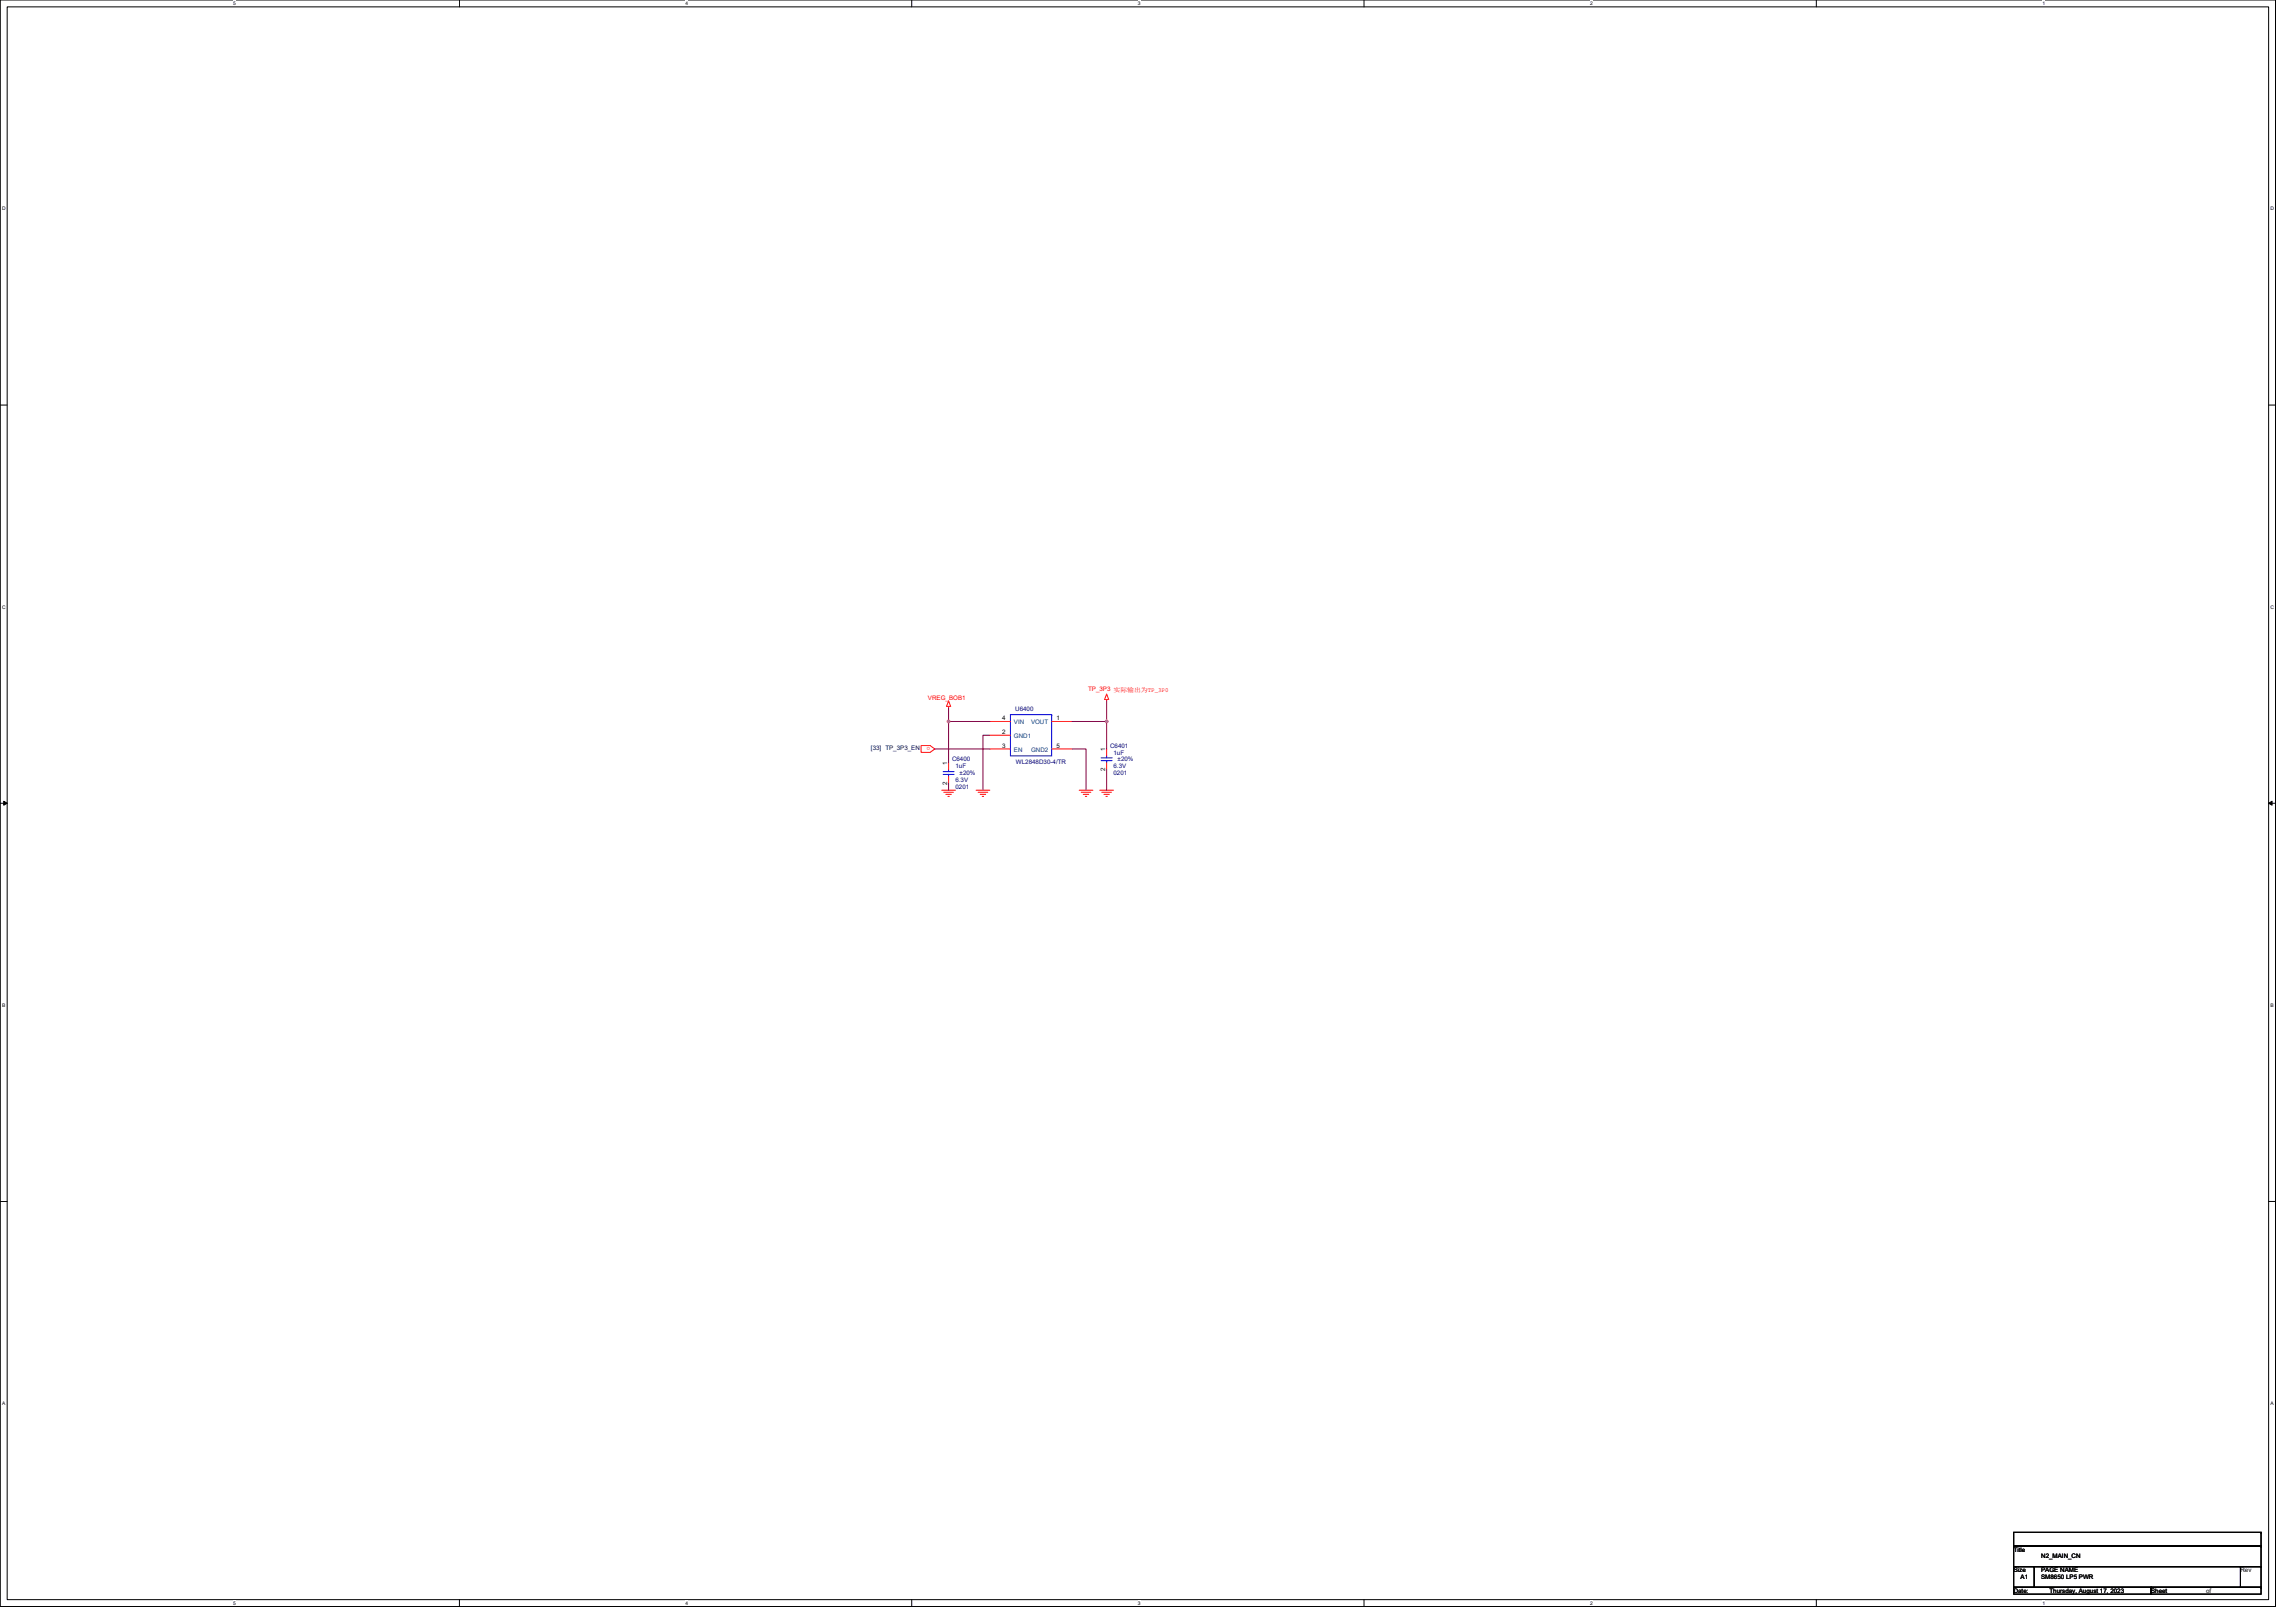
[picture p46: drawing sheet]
<svg xmlns="http://www.w3.org/2000/svg" width="297mm" height="210mm" viewBox="0 0 297 210" stroke-linecap="round" stroke-linejoin="round" font-family="sans-serif">
<defs><g id="words">
<g font-size=".8" fill="#f00">
<text x="140.8" y="89.4">TP_3P3 实际输出为TP_3P0</text>
<text x="120.1" y="90.5">VREG_BOB1</text>
<text x="120.3" y="96.7" transform="rotate(180 120.3 96.7)">o</text>
</g>
<g font-size=".8">
<text x="129.7" y="94.9">2</text>
<text x="129.7" y="93.2">4</text>
<text x="136.7" y="93.2">1</text>
<text x="122.5" y="101.5" transform="rotate(-90 122.5 101.5)">2</text>
<text x="122.5" y="98.9" transform="rotate(-90 122.5 98.9)">1</text>
<text x="129.7" y="96.7">3</text>
<text x="136.7" y="96.7">5</text>
<text x="143" y="99.8" transform="rotate(-90 143 99.8)">2</text>
<text x="143" y="97.2" transform="rotate(-90 143 97.2)">1</text>
<text x="260.5" y="200.7">Title</text>
<text x="260.5" y="203.4">Size</text>
<text x="264.1" y="203.4">PAGE NAME</text>
<text x="264.1" y="201.6">N2_MAIN_CN</text>
<text x="289.9" y="203.4">Rev</text>
<text x="260.5" y="206.1">Date:</text>
<text x="261.4" y="204.3">A1</text>
<text x="264.1" y="204.3">SM8650 LP5 PWR</text>
<text x="265.1" y="206.1">Thursday, August 17, 2023</text>
<text x="278.3" y="206.1">Sheet</text>
<text x="285.4" y="206.1">of</text>
</g>
<g font-size=".8" fill="#004080">
<text x="131.2" y="95.5">GND1</text>
<text x="131.2" y="93.7">VIN</text>
<text x="133.4" y="93.7">VOUT</text>
<text x="131.2" y="97.3">EN</text>
<text x="133.4" y="97.3">GND2</text>
</g>
<g font-size=".8" fill="#000080">
<text x="131.3" y="91.9">U6400</text>
<text x="123.2" y="98.5">C6400</text>
<text x="123.6" y="99.4">1uF</text>
<text x="123.6" y="101.2">6.3V</text>
<text x="124.1" y="100.3">±20%</text>
<text x="131.4" y="98.9">WL2848D30-4/TR</text>
<text x="143.6" y="96.7">C6401</text>
<text x="144.1" y="97.6">1uF</text>
<text x="144.1" y="100.3">0201</text>
<text x="144.1" y="99.4">6.3V</text>
<text x="144.6" y="98.5">±20%</text>
<text x="123.6" y="102.1">0201</text>
</g>
<text font-size=".8" fill="#000040" x="112.7" y="97.1">[33] TP_3P3_EN</text>
<g font-size=".6">
<text x="30.2" y=".7">5</text>
<text x="88.7" y=".7">4</text>
<text x="147.2" y=".7">3</text>
<text x="205.7" y=".7">2</text>
<text x="264.2" y=".7">1</text>
<text x=".3" y="27.2">D</text>
<text x="293.7" y="27.2">D</text>
<text x=".3" y="78.7">C</text>
<text x="293.7" y="78.7">C</text>
<text x=".3" y="130.3">B</text>
<text x="293.7" y="130.3">B</text>
<text x=".3" y="181.8">A</text>
<text x="293.7" y="181.8">A</text>
<text x="30.2" y="207.6">5</text>
<text x="88.7" y="207.6">4</text>
<text x="147.2" y="207.6">3</text>
<text x="205.7" y="207.6">2</text>
<text x="264.2" y="207.6">1</text>
</g>
</g></defs>
<path d="M0 0h294.4v207.8h-294.4zM.9 .9h292.6v206.1h-292.6z" fill="none" stroke="#000" stroke-width=".13"/>
<g fill="#fff">
<path d="M30.2 .1h.3v.7h-.3z"/>
<path d="M30.2 207h.3v.8h-.3z"/>
</g>
<path d="M59.4 0v.9M59.4 207v.8" fill="none" stroke="#000" stroke-width=".13"/>
<g fill="#fff">
<path d="M88.7 .1h.3v.7h-.3z"/>
<path d="M88.7 207h.3v.8h-.3z"/>
</g>
<path d="M118 0v.9M118 207v.8" fill="none" stroke="#000" stroke-width=".13"/>
<g fill="#fff">
<path d="M147.2 .1h.4v.7h-.4z"/>
<path d="M147.2 207h.4v.8h-.4z"/>
</g>
<path d="M176.5 0v.9M176.5 207v.8" fill="none" stroke="#000" stroke-width=".13"/>
<g fill="#fff">
<path d="M205.7 .1h.4v.7h-.4z"/>
<path d="M205.7 207h.4v.8h-.4z"/>
</g>
<path d="M235 0v.9M235 207v.8" fill="none" stroke="#000" stroke-width=".13"/>
<g fill="#fff">
<path d="M264.2 .1h.4v.7h-.4z"/>
<path d="M264.2 207h.4v.8h-.4z"/>
<path d="M.3 26.6h.4v.8h-.4z"/>
<path d="M293.7 26.6h.5v.8h-.5z"/>
<path d="M.3 78.2h.4v.7h-.4z"/>
<path d="M293.7 78.2h.5v.7h-.5z"/>
</g>
<path d="M0 52.4h.9M293.5 52.4h.9" fill="none" stroke="#000" stroke-width=".13"/>
<g fill="#fff">
<path d="M.3 129.7h.4v.7h-.4z"/>
<path d="M293.7 129.7h.4v.7h-.4z"/>
</g>
<path d="M0 103.9h.9M.5 103.7l.4 .2-.4 .3zM293.5 103.9h.9M293.5 103.9l.4-.2v.5z" fill="none" stroke="#000" stroke-width=".13"/>
<path d="M.5 103.7l.4 .2-.4 .3zM293.5 103.9l.4-.2v.5z" fill="#000"/>
<g fill="#fff">
<path d="M.2 181.2h.5v.7h-.5z"/>
<path d="M293.7 181.2h.4v.7h-.4z"/>
</g>
<g fill="none" stroke="#000" stroke-width=".13">
<path d="M0 155.4h.9M293.5 155.4h.9M260.5 198.2h32v1.8h-32zM292.5 198.2h.1M260.5 200h32v2.7h-32zM260.5 202.7h2.7v2.7h-2.7zM260.5 205.4h17.8v.8h-17.8zM263.2 202.7h.1M263.2 202.7h26.7v2.7h-26.7zM278.3 205.4h.1M278.3 205.4h14.2v.8h-14.2zM289.9 202.7h.1"/>
<path d="M289.9 202.7h2.6v2.7h-2.6zM292.5 200h.1M292.5 202.7h.1M292.5 205.4h.1"/>
</g>
<g fill="none" stroke="#f00" stroke-width=".13">
<path d="M119.2 96.5h1.1l.6 .4-.6 .4h-1.1zM122.7 90.7l.3 .7h-.5zM122.7 91.4v.2M122.7 98.7v.9M128.1 95.1h2.6M128.1 96.9h2.6M128.1 93.3h2.6M136.1 96.9h2.6M136.1 93.3h2.6M143.2 90.5v.2M143.2 96.9v.9M143.2 98.7v.9"/>
<path d="M143.2 89.8l.2 .7h-.5zM121.8 102.2h1.8M122.1 102.5h1.2M122.4 102.8h.7M122.6 103h.2M122.7 100.5v.8M126.3 102.2h1.8M126.5 102.5h1.3M126.8 102.8h.7M127.1 103h.2M139.6 102.2h1.8M139.9 102.5h1.2"/>
<path d="M140.1 102.8h.8M140.4 103h.2M142.3 102.2h1.8M142.5 102.5h1.3M142.8 102.8h.7M143.1 103h.2"/>
</g>
<path d="M122 99.8h1.4M122.7 99.6v.2M130.7 92.5h5.4v5.3h-5.4zM136.1 92.5h.1M142.5 98.1h1.4M142.5 98.4h1.4M143.2 97.8v.3M143.2 98.4v.3M122 100.2h1.4M122.7 100.2v.3" fill="none" stroke="#00f" stroke-width=".13"/>
<path d="M120.9 96.9h7.2M122.7 93.3h5.4M122.7 91.6v1.7M122.7 93.3v5.4M128.1 95.1h-.9v7.1M138.7 96.9h1.8v5.3M138.7 93.3h4.5M143.2 90.7v2.6M143.2 93.3v3.6M143.2 99.6v2.6M122.7 101.3v.9" fill="none" stroke="#800040" stroke-width=".13"/>
<g fill="#f0f" stroke="#f0f" stroke-width=".13">
<circle cx="143.2" cy="93.3" r=".17"/>
<circle cx="122.7" cy="93.3" r=".17"/>
</g>
<use href="#words"/>
</svg>
